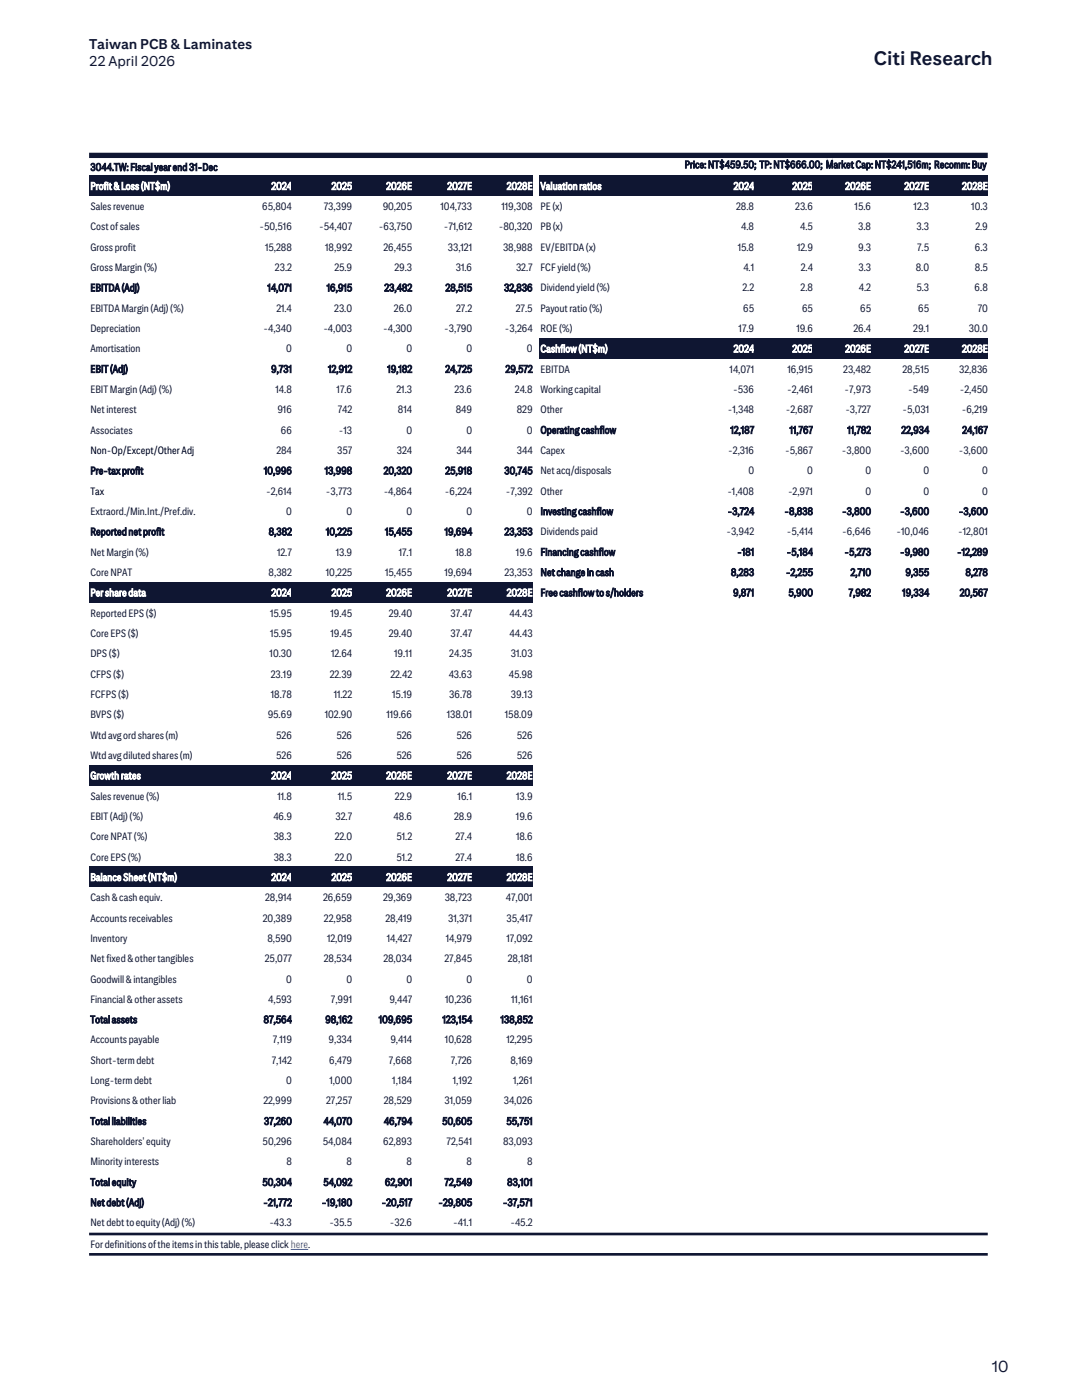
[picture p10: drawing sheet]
<svg xmlns="http://www.w3.org/2000/svg" width="216mm" height="279mm" viewBox="0 0 216 279" stroke-linecap="round" stroke-linejoin="round" font-family="sans-serif">
<defs><g id="words">
<text font-size="3.9" fill="#0f1632" x="174.4" y="13">Citi Research</text>
<text font-size="3.2" fill="#0f1632" x="197.9" y="273.9">10</text>
<g font-size="2.8" fill="#0f1632">
<text x="17.8" y="9.8">Taiwan PCB &amp; Laminates</text>
<text x="17.8" y="13.2">22 April 2026</text>
</g>
<g font-size="2.1" fill="#0f1632">
<text x="18" y="34.1">3044.TW: Fiscal year end 31-Dec</text>
<text x="136.6" y="33.6">Price: NT$459.50; TP: NT$666.00; Market Cap: NT$241,516m; Recomm: Buy</text>
<text x="18" y="41.9">Sales revenue</text>
<text x="52.3" y="41.9">65,804</text>
<text x="64.6" y="41.9">73,399</text>
<text x="76.4" y="41.9">90,205</text>
<text x="87.9" y="41.9">104,733</text>
<text x="100.1" y="41.9">119,308</text>
<text x="107.8" y="41.9">PE (x)</text>
<text x="146.9" y="41.9">28.8</text>
<text x="158.7" y="41.9">23.6</text>
<text x="170.5" y="41.9">15.6</text>
<text x="182.3" y="41.9">12.3</text>
<text x="193.8" y="41.9">10.3</text>
<text x="18" y="46">Cost of sales</text>
<text x="51.8" y="46">-50,516</text>
<text x="63.7" y="46">-54,407</text>
<text x="75.6" y="46">-63,750</text>
<text x="88.5" y="46">-71,612</text>
<text x="99.5" y="46">-80,320</text>
<text x="107.8" y="46">PB (x)</text>
<text x="147.9" y="46">4.8</text>
<text x="159.7" y="46">4.5</text>
<text x="171.2" y="46">3.8</text>
<text x="182.9" y="46">3.3</text>
<text x="194.6" y="46">2.9</text>
<text x="18" y="50">Gross profit</text>
<text x="52.9" y="50">15,288</text>
<text x="64.9" y="50">18,992</text>
<text x="76.5" y="50">26,455</text>
<text x="89.4" y="50">33,121</text>
<text x="100.4" y="50">38,988</text>
<text x="107.8" y="50">EV/EBITDA (x)</text>
<text x="147.2" y="50">15.8</text>
<text x="159.1" y="50">12.9</text>
<text x="171.2" y="50">9.3</text>
<text x="183" y="50">7.5</text>
<text x="194.5" y="50">6.3</text>
<text x="18" y="54.1">Gross Margin (%)</text>
<text x="18" y="58.1">EBITDA (Adj)</text>
<text x="53.4" y="58.1">14,071</text>
<text x="54.9" y="54.1">23.2</text>
<text x="65.2" y="58.1">16,915</text>
<text x="66.7" y="54.1">25.9</text>
<text x="76.7" y="58.1">23,482</text>
<text x="78.7" y="54.1">29.3</text>
<text x="88.9" y="58.1">28,515</text>
<text x="90.9" y="54.1">31.6</text>
<text x="100.6" y="58.1">32,836</text>
<text x="103" y="54.1">32.7</text>
<text x="107.8" y="54.1">FCF yield (%)</text>
<text x="107.8" y="58.1">Dividend yield (%)</text>
<text x="148.2" y="58.1">2.2</text>
<text x="148.3" y="54.1">4.1</text>
<text x="159.8" y="58.1">2.8</text>
<text x="159.8" y="54.1">2.4</text>
<text x="171.3" y="54.1">3.3</text>
<text x="171.4" y="58.1">4.2</text>
<text x="182.7" y="54.1">8.0</text>
<text x="182.9" y="58.1">5.3</text>
<text x="194.5" y="58.1">6.8</text>
<text x="194.5" y="54.1">8.5</text>
<text x="18" y="62.2">EBITDA Margin (Adj) (%)</text>
<text x="55.1" y="62.2">21.4</text>
<text x="66.7" y="62.2">23.0</text>
<text x="78.6" y="62.2">26.0</text>
<text x="91" y="62.2">27.2</text>
<text x="102.9" y="62.2">27.5</text>
<text x="107.8" y="62.2">Payout ratio (%)</text>
<text x="148.3" y="62.2">65</text>
<text x="160" y="62.2">65</text>
<text x="171.6" y="62.2">65</text>
<text x="183.2" y="62.2">65</text>
<text x="195.1" y="62.2">70</text>
<text x="18" y="66.3">Depreciation</text>
<text x="18" y="70.3">Amortisation</text>
<text x="52.6" y="66.3">-4,340</text>
<text x="57.1" y="70.3">0</text>
<text x="64.5" y="66.3">-4,003</text>
<text x="69.1" y="70.3">0</text>
<text x="76.5" y="66.3">-4,300</text>
<text x="81.1" y="70.3">0</text>
<text x="88.7" y="66.3">-3,790</text>
<text x="93.1" y="70.3">0</text>
<text x="100.8" y="66.3">-3,264</text>
<text x="105.1" y="70.3">0</text>
<text x="107.8" y="66.3">ROE (%)</text>
<text x="147.4" y="66.3">17.9</text>
<text x="158.9" y="66.3">19.6</text>
<text x="170.3" y="66.3">26.4</text>
<text x="182.2" y="66.3">29.1</text>
<text x="193.4" y="66.3">30.0</text>
<text x="18" y="74.4">EBIT (Adj)</text>
<text x="54.1" y="74.4">9,731</text>
<text x="65.5" y="74.4">12,912</text>
<text x="77.3" y="74.4">19,182</text>
<text x="88.9" y="74.4">24,725</text>
<text x="100.9" y="74.4">29,572</text>
<text x="107.8" y="74.4">EBITDA</text>
<text x="145.6" y="74.4">14,071</text>
<text x="157.1" y="74.4">16,915</text>
<text x="168.3" y="74.4">23,482</text>
<text x="180.1" y="74.4">28,515</text>
<text x="191.4" y="74.4">32,836</text>
<text x="18" y="78.4">EBIT Margin (Adj) (%)</text>
<text x="18" y="82.5">Net interest</text>
<text x="55" y="78.4">14.8</text>
<text x="55.3" y="82.5">916</text>
<text x="67.2" y="78.4">17.6</text>
<text x="67.4" y="82.5">742</text>
<text x="79.1" y="78.4">21.3</text>
<text x="79.4" y="82.5">814</text>
<text x="90.7" y="78.4">23.6</text>
<text x="90.9" y="82.5">849</text>
<text x="102.8" y="78.4">24.8</text>
<text x="103.1" y="82.5">829</text>
<text x="107.8" y="78.4">Working capital</text>
<text x="107.8" y="82.5">Other</text>
<text x="145.2" y="82.5">-1,348</text>
<text x="146.3" y="78.4">-536</text>
<text x="156.8" y="82.5">-2,687</text>
<text x="157.1" y="78.4">-2,461</text>
<text x="168.5" y="78.4">-7,973</text>
<text x="168.7" y="82.5">-3,727</text>
<text x="180.1" y="82.5">-5,031</text>
<text x="181.2" y="78.4">-549</text>
<text x="191.5" y="78.4">-2,450</text>
<text x="191.9" y="82.5">-6,219</text>
<text x="18" y="86.5">Associates</text>
<text x="56" y="86.5">66</text>
<text x="67.6" y="86.5">-13</text>
<text x="81.1" y="86.5">0</text>
<text x="93.1" y="86.5">0</text>
<text x="105.1" y="86.5">0</text>
<text x="107.8" y="86.5">Operating cashflow</text>
<text x="145.7" y="86.5">12,187</text>
<text x="157.5" y="86.5">11,767</text>
<text x="169.1" y="86.5">11,782</text>
<text x="179.9" y="86.5">22,934</text>
<text x="192" y="86.5">24,167</text>
<text x="18" y="94.7">Pre-tax profit</text>
<text x="52.6" y="94.7">10,996</text>
<text x="55.1" y="90.6">284</text>
<text x="64.8" y="94.7">13,998</text>
<text x="67.3" y="90.6">357</text>
<text x="76.5" y="94.7">20,320</text>
<text x="79.2" y="90.6">324</text>
<text x="88.8" y="94.7">25,918</text>
<text x="91.1" y="90.6">344</text>
<text x="100.6" y="94.7">30,745</text>
<text x="103.1" y="90.6">344</text>
<text x="107.8" y="90.6">Capex</text>
<text x="107.8" y="94.7">Net acq/disposals</text>
<text x="145.3" y="90.6">-2,316</text>
<text x="149.3" y="94.7">0</text>
<text x="156.7" y="90.6">-5,867</text>
<text x="161.1" y="94.7">0</text>
<text x="168" y="90.6">-3,800</text>
<text x="172.7" y="94.7">0</text>
<text x="179.6" y="90.6">-3,600</text>
<text x="184.3" y="94.7">0</text>
<text x="191.3" y="90.6">-3,600</text>
<text x="196" y="94.7">0</text>
<text x="53.1" y="98.7">-2,614</text>
<text x="65" y="98.7">-3,773</text>
<text x="76.6" y="98.7">-4,864</text>
<text x="88.8" y="98.7">-6,224</text>
<text x="100.9" y="98.7">-7,392</text>
<text x="107.8" y="98.7">Other</text>
<text x="145.1" y="98.7">-1,408</text>
<text x="157.2" y="98.7">-2,971</text>
<text x="172.7" y="98.7">0</text>
<text x="184.3" y="98.7">0</text>
<text x="196" y="98.7">0</text>
<text x="18" y="102.8">Extraord./Min.Int./Pref.div.</text>
<text x="18" y="106.8">Reported net profit</text>
<text x="53.6" y="106.8">8,382</text>
<text x="57.1" y="102.8">0</text>
<text x="65" y="106.8">10,225</text>
<text x="69.1" y="102.8">0</text>
<text x="76.8" y="106.8">15,455</text>
<text x="81.1" y="102.8">0</text>
<text x="88.7" y="106.8">19,694</text>
<text x="93.1" y="102.8">0</text>
<text x="100.7" y="106.8">23,353</text>
<text x="105.1" y="102.8">0</text>
<text x="107.8" y="102.8">Investing cashflow</text>
<text x="107.8" y="106.8">Dividends paid</text>
<text x="145" y="106.8">-3,942</text>
<text x="145.2" y="102.8">-3,724</text>
<text x="156.5" y="102.8">-8,838</text>
<text x="157" y="106.8">-5,414</text>
<text x="168" y="102.8">-3,800</text>
<text x="168.1" y="106.8">-6,646</text>
<text x="178.9" y="106.8">-10,046</text>
<text x="179.6" y="102.8">-3,600</text>
<text x="191.2" y="106.8">-12,801</text>
<text x="191.3" y="102.8">-3,600</text>
<text x="18" y="110.9">Net Margin (%)</text>
<text x="55.3" y="110.9">12.7</text>
<text x="67" y="110.9">13.9</text>
<text x="79.6" y="110.9">17.1</text>
<text x="90.9" y="110.9">18.8</text>
<text x="103" y="110.9">19.6</text>
<text x="107.8" y="110.9">Financing cashflow</text>
<text x="147.1" y="110.9">-181</text>
<text x="157" y="110.9">-5,184</text>
<text x="168.5" y="110.9">-5,273</text>
<text x="179.6" y="110.9">-9,980</text>
<text x="191" y="110.9">-12,289</text>
<text x="18" y="114.9">Core NPAT</text>
<text x="53.6" y="114.9">8,382</text>
<text x="65" y="114.9">10,225</text>
<text x="76.8" y="114.9">15,455</text>
<text x="88.7" y="114.9">19,694</text>
<text x="100.7" y="114.9">23,353</text>
<text x="107.8" y="114.9">Net change in cash</text>
<text x="107.8" y="119">Free cashflow to s/holders</text>
<text x="145.8" y="114.9">8,283</text>
<text x="146.3" y="119">9,871</text>
<text x="156.8" y="114.9">-2,255</text>
<text x="157.3" y="119">5,900</text>
<text x="169.3" y="119">7,982</text>
<text x="169.7" y="114.9">2,710</text>
<text x="180" y="119">19,334</text>
<text x="180.6" y="114.9">9,355</text>
<text x="191.5" y="119">20,567</text>
<text x="192.6" y="114.9">8,278</text>
<text x="18" y="123.1">Reported EPS ($)</text>
<text x="53.9" y="123.1">15.95</text>
<text x="65.9" y="123.1">19.45</text>
<text x="77.6" y="123.1">29.40</text>
<text x="89.9" y="123.1">37.47</text>
<text x="101.7" y="123.1">44.43</text>
<text x="18" y="127.1">Core EPS ($)</text>
<text x="18" y="131.2">DPS ($)</text>
<text x="53.8" y="131.2">10.30</text>
<text x="53.9" y="127.1">15.95</text>
<text x="65.9" y="127.1">19.45</text>
<text x="66.1" y="131.2">12.64</text>
<text x="77.6" y="127.1">29.40</text>
<text x="78.7" y="131.2">19.11</text>
<text x="89.7" y="131.2">24.35</text>
<text x="89.9" y="127.1">37.47</text>
<text x="101.7" y="127.1">44.43</text>
<text x="101.9" y="131.2">31.03</text>
<text x="18" y="135.2">CFPS ($)</text>
<text x="54" y="135.2">23.19</text>
<text x="65.8" y="135.2">22.39</text>
<text x="77.9" y="135.2">22.42</text>
<text x="89.5" y="135.2">43.63</text>
<text x="101.5" y="135.2">45.98</text>
<text x="18" y="139.3">FCFPS ($)</text>
<text x="18" y="143.3">BVPS ($)</text>
<text x="53.4" y="143.3">95.69</text>
<text x="54.1" y="139.3">18.78</text>
<text x="64.8" y="143.3">102.90</text>
<text x="66.6" y="139.3">11.22</text>
<text x="77.1" y="143.3">119.66</text>
<text x="78.3" y="139.3">15.19</text>
<text x="89.1" y="143.3">138.01</text>
<text x="89.6" y="139.3">36.78</text>
<text x="100.7" y="143.3">158.09</text>
<text x="102" y="139.3">39.13</text>
<text x="18" y="147.4">Wtd avg ord shares (m)</text>
<text x="55.1" y="147.4">526</text>
<text x="67.1" y="147.4">526</text>
<text x="79.1" y="147.4">526</text>
<text x="91.1" y="147.4">526</text>
<text x="103.1" y="147.4">526</text>
<text x="18" y="151.5">Wtd avg diluted shares (m)</text>
<text x="55.1" y="151.5">526</text>
<text x="67.1" y="151.5">526</text>
<text x="79.1" y="151.5">526</text>
<text x="91.1" y="151.5">526</text>
<text x="103.1" y="151.5">526</text>
<text x="18" y="159.6">Sales revenue (%)</text>
<text x="55.4" y="159.6">11.8</text>
<text x="67.4" y="159.6">11.5</text>
<text x="78.8" y="159.6">22.9</text>
<text x="91.3" y="159.6">16.1</text>
<text x="103" y="159.6">13.9</text>
<text x="18" y="163.6">EBIT (Adj) (%)</text>
<text x="18" y="167.7">Core NPAT (%)</text>
<text x="54.6" y="163.6">46.9</text>
<text x="54.6" y="167.7">38.3</text>
<text x="66.8" y="167.7">22.0</text>
<text x="67" y="163.6">32.7</text>
<text x="78.5" y="163.6">48.6</text>
<text x="79.1" y="167.7">51.2</text>
<text x="90.6" y="163.6">28.9</text>
<text x="90.9" y="167.7">27.4</text>
<text x="103" y="163.6">19.6</text>
<text x="103" y="167.7">18.6</text>
<text x="18" y="171.7">Core EPS (%)</text>
<text x="54.6" y="171.7">38.3</text>
<text x="66.8" y="171.7">22.0</text>
<text x="79.1" y="171.7">51.2</text>
<text x="90.9" y="171.7">27.4</text>
<text x="103" y="171.7">18.6</text>
<text x="18" y="179.9">Cash &amp; cash equiv.</text>
<text x="52.9" y="179.9">28,914</text>
<text x="64.5" y="179.9">26,659</text>
<text x="76.5" y="179.9">29,369</text>
<text x="88.7" y="179.9">38,723</text>
<text x="100.9" y="179.9">47,001</text>
<text x="18" y="183.9">Accounts receivables</text>
<text x="52.4" y="183.9">20,389</text>
<text x="64.6" y="183.9">22,958</text>
<text x="76.9" y="183.9">28,419</text>
<text x="89.4" y="183.9">31,371</text>
<text x="101.1" y="183.9">35,417</text>
<text x="18" y="188">Inventory</text>
<text x="53.4" y="188">8,590</text>
<text x="65.3" y="188">12,019</text>
<text x="77.2" y="188">14,427</text>
<text x="88.9" y="188">14,979</text>
<text x="101.1" y="188">17,092</text>
<text x="18" y="192">Net fixed &amp; other tangibles</text>
<text x="18" y="196.1">Goodwill &amp; intangibles</text>
<text x="52.9" y="192">25,077</text>
<text x="57.1" y="196.1">0</text>
<text x="64.6" y="192">28,534</text>
<text x="69.1" y="196.1">0</text>
<text x="76.5" y="192">28,034</text>
<text x="81.1" y="196.1">0</text>
<text x="88.7" y="192">27,845</text>
<text x="93.1" y="196.1">0</text>
<text x="101.3" y="192">28,181</text>
<text x="105.1" y="196.1">0</text>
<text x="18" y="200.1">Financial &amp; other assets</text>
<text x="53.5" y="200.1">4,593</text>
<text x="66" y="200.1">7,991</text>
<text x="77.7" y="200.1">9,447</text>
<text x="88.8" y="200.1">10,236</text>
<text x="102" y="200.1">11,161</text>
<text x="18" y="204.2">Total assets</text>
<text x="18" y="208.3">Accounts payable</text>
<text x="52.6" y="204.2">87,564</text>
<text x="54.4" y="208.3">7,119</text>
<text x="64.9" y="204.2">98,162</text>
<text x="65.6" y="208.3">9,334</text>
<text x="75.6" y="204.2">109,695</text>
<text x="77.9" y="208.3">9,414</text>
<text x="88.3" y="204.2">123,154</text>
<text x="88.8" y="208.3">10,628</text>
<text x="99.9" y="204.2">138,852</text>
<text x="101.1" y="208.3">12,295</text>
<text x="18" y="212.3">Short-term debt</text>
<text x="54.2" y="212.3">7,142</text>
<text x="65.7" y="212.3">6,479</text>
<text x="77.6" y="212.3">7,668</text>
<text x="89.9" y="212.3">7,726</text>
<text x="101.8" y="212.3">8,169</text>
<text x="18" y="216.4">Long-term debt</text>
<text x="18" y="220.4">Provisions &amp; other liab</text>
<text x="52.6" y="220.4">22,999</text>
<text x="57.1" y="216.4">0</text>
<text x="65.1" y="220.4">27,257</text>
<text x="65.7" y="216.4">1,000</text>
<text x="76.6" y="220.4">28,529</text>
<text x="78.3" y="216.4">1,184</text>
<text x="88.7" y="220.4">31,059</text>
<text x="90.3" y="216.4">1,192</text>
<text x="100.5" y="220.4">34,026</text>
<text x="102.4" y="216.4">1,261</text>
<text x="18" y="224.5">Total liabilities</text>
<text x="52.7" y="224.5">37,260</text>
<text x="64.6" y="224.5">44,070</text>
<text x="76.6" y="224.5">46,794</text>
<text x="88.2" y="224.5">50,605</text>
<text x="101" y="224.5">55,751</text>
<text x="18" y="228.5">Shareholders' equity</text>
<text x="18" y="232.6">Minority interests</text>
<text x="52.4" y="228.5">50,296</text>
<text x="57.1" y="232.6">8</text>
<text x="64.4" y="228.5">54,084</text>
<text x="69.2" y="232.6">8</text>
<text x="76.5" y="228.5">62,893</text>
<text x="81.1" y="232.6">8</text>
<text x="89.1" y="228.5">72,541</text>
<text x="93.1" y="232.6">8</text>
<text x="100.4" y="228.5">83,093</text>
<text x="105.2" y="232.6">8</text>
<text x="18" y="236.7">Total equity</text>
<text x="52.3" y="236.7">50,304</text>
<text x="64.5" y="236.7">54,092</text>
<text x="76.8" y="236.7">62,901</text>
<text x="88.7" y="236.7">72,549</text>
<text x="101.2" y="236.7">83,101</text>
<text x="18" y="240.7">Net debt (Adj)</text>
<text x="18" y="244.8">Net debt to equity (Adj) (%)</text>
<text x="52.5" y="240.7">-21,772</text>
<text x="53.7" y="244.8">-43.3</text>
<text x="64.2" y="240.7">-19,180</text>
<text x="65.7" y="244.8">-35.5</text>
<text x="76.1" y="240.7">-20,517</text>
<text x="77.8" y="244.8">-32.6</text>
<text x="87.5" y="240.7">-29,805</text>
<text x="90.5" y="244.8">-41.1</text>
<text x="100.3" y="240.7">-37,571</text>
<text x="101.9" y="244.8">-45.2</text>
<text x="18" y="249.1">For definitions of the items in this table, please clickhere.</text>
</g>
<g font-size="2.1" fill="#fff">
<text x="18" y="37.9">Profit &amp; Loss (NT$m)</text>
<text x="54.1" y="37.9">2024</text>
<text x="66.2" y="37.9">2025</text>
<text x="77.1" y="37.9">2026E</text>
<text x="89.3" y="37.9">2027E</text>
<text x="101.1" y="37.9">2028E</text>
<text x="107.8" y="37.9">Valuation ratios</text>
<text x="146.4" y="37.9">2024</text>
<text x="158.1" y="37.9">2025</text>
<text x="168.6" y="37.9">2026E</text>
<text x="180.5" y="37.9">2027E</text>
<text x="192" y="37.9">2028E</text>
<text x="107.8" y="70.3">Cashflow (NT$m)</text>
<text x="146.4" y="70.3">2024</text>
<text x="158.1" y="70.3">2025</text>
<text x="168.6" y="70.3">2026E</text>
<text x="180.5" y="70.3">2027E</text>
<text x="192" y="70.3">2028E</text>
<text x="18" y="119">Per share data</text>
<text x="54.1" y="119">2024</text>
<text x="66.2" y="119">2025</text>
<text x="77.1" y="119">2026E</text>
<text x="89.3" y="119">2027E</text>
<text x="101.1" y="119">2028E</text>
<text x="18" y="155.5">Growth rates</text>
<text x="54.1" y="155.5">2024</text>
<text x="66.2" y="155.5">2025</text>
<text x="77.1" y="155.5">2026E</text>
<text x="89.3" y="155.5">2027E</text>
<text x="101.1" y="155.5">2028E</text>
<text x="18" y="175.8">Balance Sheet (NT$m)</text>
<text x="54.1" y="175.8">2024</text>
<text x="66.2" y="175.8">2025</text>
<text x="77.1" y="175.8">2026E</text>
<text x="89.3" y="175.8">2027E</text>
<text x="101.1" y="175.8">2028E</text>
</g>
<g font-size="2.1">
<text x="18" y="90.6">Non-Op/Except/Other Adj</text>
<text x="18" y="98.7">Tax</text>
</g>
</g></defs>
<g fill="#0f1632">
<path d="M17.8 35h28.5v4.1h-28.5z" fill-rule="evenodd"/>
<path d="M46.3 35h11.9v4.1h-11.9z" fill-rule="evenodd"/>
<path d="M58.2 35h12.1v4.1h-12.1z" fill-rule="evenodd"/>
<path d="M70.3 35h11.9v4.1h-11.9z" fill-rule="evenodd"/>
<path d="M82.2 35h12v4.1h-12z" fill-rule="evenodd"/>
<path d="M94.2 35h12.1v4.1h-12.1z" fill-rule="evenodd"/>
<path d="M107.6 35h31.1v4.1h-31.1z" fill-rule="evenodd"/>
<path d="M138.7 35h11.8v4.1h-11.8z" fill-rule="evenodd"/>
<path d="M150.5 35h11.7v4.1h-11.7z" fill-rule="evenodd"/>
<path d="M162.2 35h11.6v4.1h-11.6z" fill-rule="evenodd"/>
<path d="M173.8 35h11.6v4.1h-11.6z" fill-rule="evenodd"/>
<path d="M185.4 35h11.7v4.1h-11.7z" fill-rule="evenodd"/>
<path d="M107.6 67.5h31.1v4.1h-31.1z" fill-rule="evenodd"/>
<path d="M138.7 67.5h11.8v4.1h-11.8z" fill-rule="evenodd"/>
<path d="M150.5 67.5h11.7v4.1h-11.7z" fill-rule="evenodd"/>
<path d="M162.2 67.5h11.6v4.1h-11.6z" fill-rule="evenodd"/>
<path d="M173.8 67.5h11.6v4.1h-11.6z" fill-rule="evenodd"/>
<path d="M185.4 67.5h11.7v4.1h-11.7z" fill-rule="evenodd"/>
<path d="M17.8 116.2h28.5v4h-28.5z" fill-rule="evenodd"/>
<path d="M46.3 116.2h11.9v4h-11.9z" fill-rule="evenodd"/>
<path d="M58.2 116.2h12.1v4h-12.1z" fill-rule="evenodd"/>
<path d="M70.3 116.2h11.9v4h-11.9z" fill-rule="evenodd"/>
<path d="M82.2 116.2h12v4h-12z" fill-rule="evenodd"/>
<path d="M94.2 116.2h12.1v4h-12.1z" fill-rule="evenodd"/>
<path d="M17.8 152.7h28.5v4.1h-28.5z" fill-rule="evenodd"/>
<path d="M46.3 152.7h11.9v4.1h-11.9z" fill-rule="evenodd"/>
<path d="M58.2 152.7h12.1v4.1h-12.1z" fill-rule="evenodd"/>
<path d="M70.3 152.7h11.9v4.1h-11.9z" fill-rule="evenodd"/>
<path d="M82.2 152.7h12v4.1h-12z" fill-rule="evenodd"/>
<path d="M94.2 152.7h12.1v4.1h-12.1z" fill-rule="evenodd"/>
<path d="M17.8 173h28.5v4h-28.5z" fill-rule="evenodd"/>
<path d="M46.3 173h11.9v4h-11.9z" fill-rule="evenodd"/>
<path d="M58.2 173h12.1v4h-12.1z" fill-rule="evenodd"/>
<path d="M70.3 173h11.9v4h-11.9z" fill-rule="evenodd"/>
<path d="M82.2 173h12v4h-12z" fill-rule="evenodd"/>
<path d="M94.2 173h12.1v4h-12.1z" fill-rule="evenodd"/>
</g>
<path d="M58 249.4h3.5" fill="none" stroke="#255be3" stroke-width=".2"/>
<path d="M17.8 31h179.3" fill="none" stroke="#0f1632" stroke-width="1.1" stroke-linecap="butt"/>
<path d="M17.8 246.3h179.3M17.8 250.3h179.3" fill="none" stroke="#0f1632" stroke-width=".53"/>
<use href="#words"/>
</svg>
